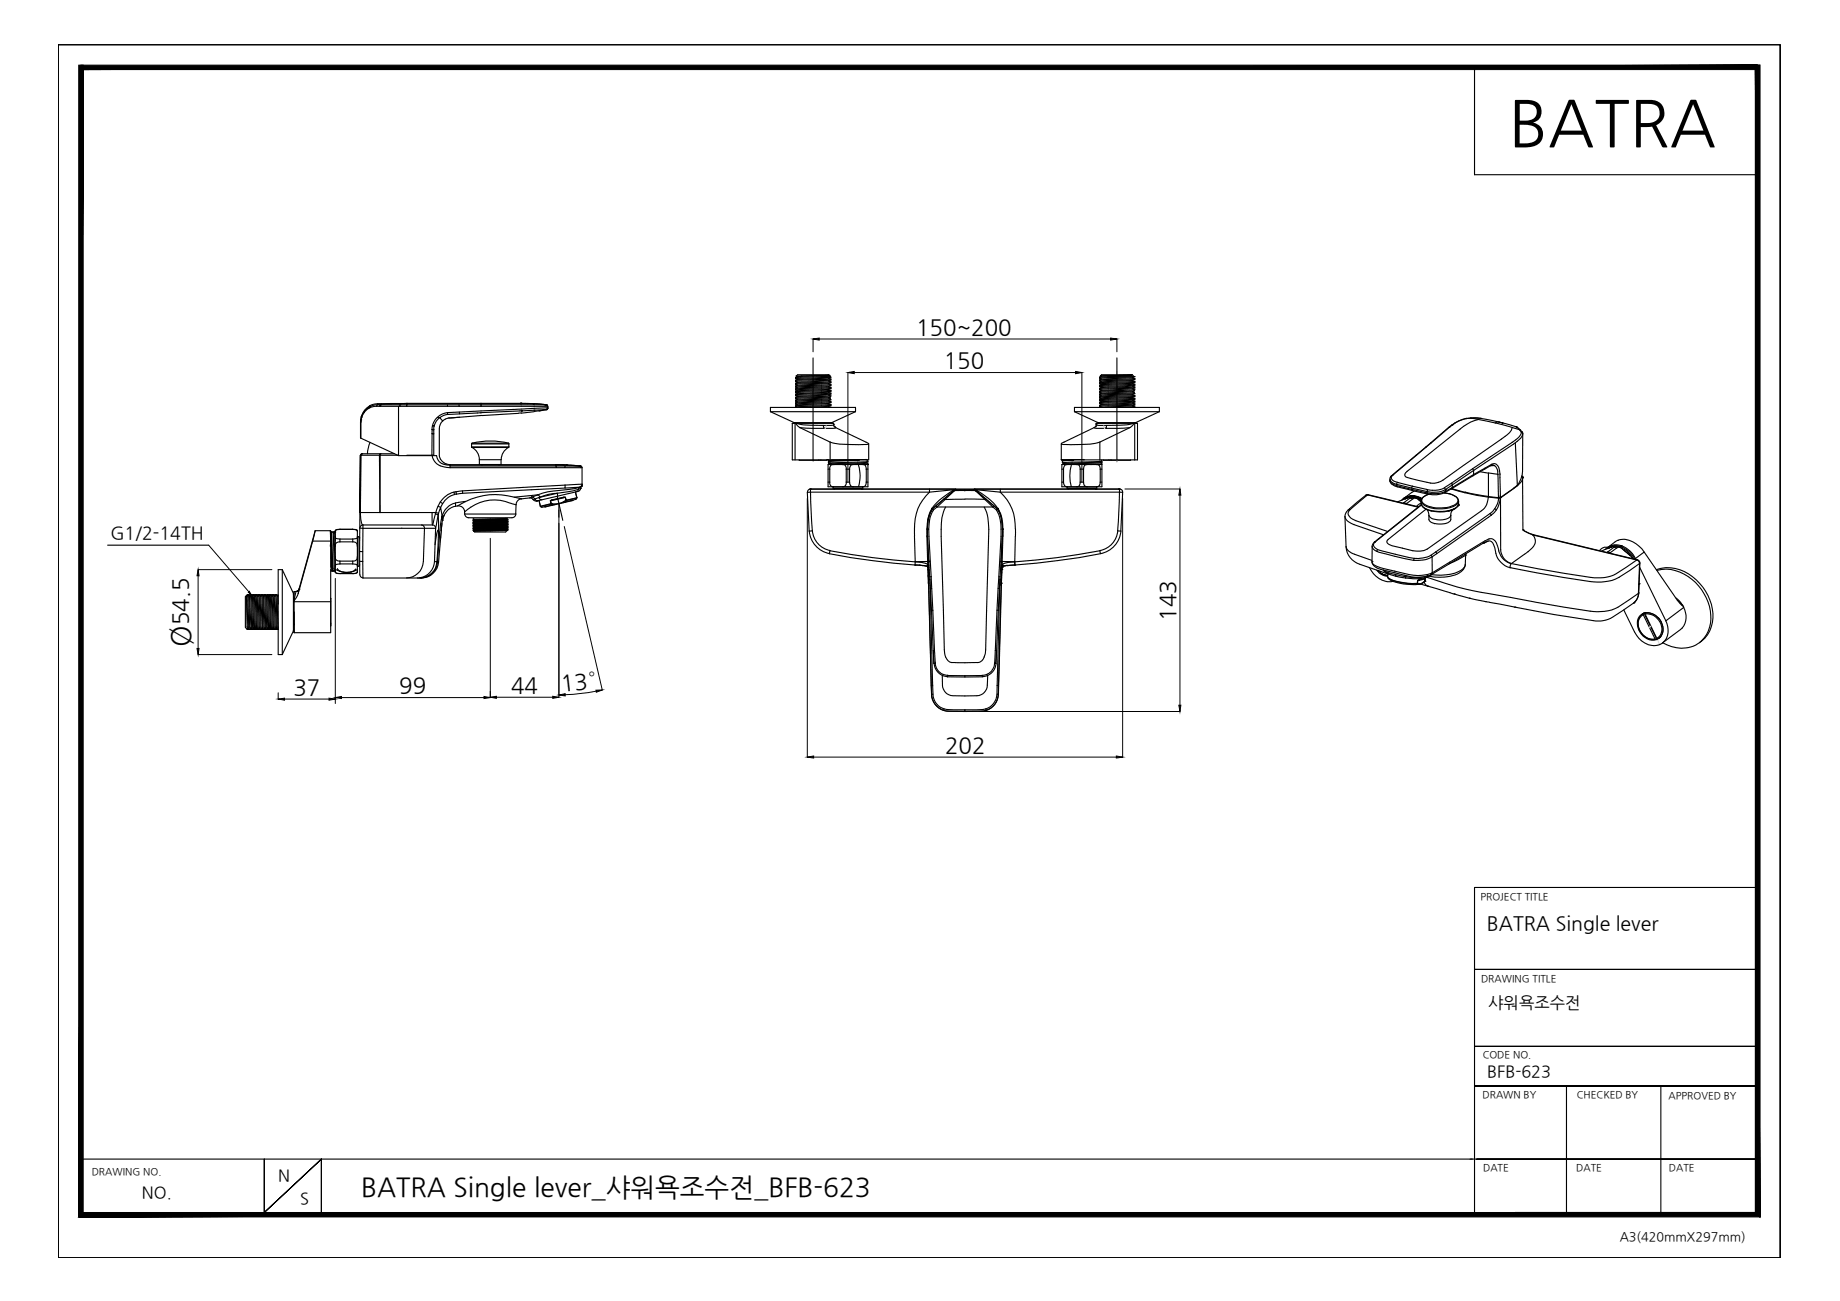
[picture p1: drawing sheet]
<svg xmlns="http://www.w3.org/2000/svg" width="420mm" height="297mm" viewBox="0 0 420 297" stroke-linecap="round" stroke-linejoin="round" font-family="sans-serif">
<defs><g id="words">
<text font-size="14.7" x="344.5" y="33">BATRA</text>
<text font-size="6.4" x="43.4" y="147.7" transform="rotate(-90 43.4 147.7)">Ø</text>
<text font-size="6" x="82.5" y="273.1">BATRA Single lever_샤워욕조수전_BFB-623</text>
<g font-size="5.1">
<text x="209.2" y="76.4">150~200</text>
<text x="215.5" y="84">150</text>
<text x="43" y="142.7" transform="rotate(-90 43 142.7)">54.5</text>
<text x="268.4" y="141.8" transform="rotate(-90 268.4 141.8)">143</text>
<text x="67" y="158.6">37</text>
<text x="91.2" y="158.3">99</text>
<text x="116.7" y="158.3">44</text>
<text x="128.3" y="157.9" transform="rotate(-7 128.3 157.9)">13°</text>
<text x="215.8" y="171.8">202</text>
</g>
<text font-size="4.5" x="339.5" y="212.4">BATRA Single lever</text>
<text font-size="4.1" x="25.2" y="123">G1/2-14TH</text>
<g font-size="3.7">
<text x="339.8" y="230.1">샤워욕조수전</text>
<text x="339.6" y="245.9">BFB-623</text>
<text x="63.5" y="269.6">N</text>
<text x="32.4" y="273.6">NO.</text>
<text x="68.5" y="274.9">S</text>
</g>
<text font-size="2.9" x="369.9" y="283.4">A3(420mmX297mm)</text>
<g font-size="2.3">
<text x="338.1" y="205.5">PROJECT TITLE</text>
<text x="338.2" y="224.3">DRAWING TITLE</text>
<text x="338.6" y="241.6">CODE NO.</text>
<text x="338.5" y="250.8">DRAWN BY</text>
<text x="360.1" y="250.8">CHECKED BY</text>
<text x="381" y="250.8">APPROVED BY</text>
<text x="20.9" y="268.3">DRAWING NO.</text>
<text x="338.7" y="267.3">DATE</text>
<text x="359.9" y="267.3">DATE</text>
<text x="381.1" y="267.3">DATE</text>
</g>
</g></defs>
<!-- layer: 0 -->
<g fill="#000" stroke="#000" stroke-width=".23">
<path d="M185.7 77.4l1.4-.2v.5zM253.6 77.2l1.4 .2-1.4 .3zM193.6 85.1l1.5-.3v.5zM245.6 84.8l1.4 .3-1.4 .2zM269.4 111.6l.2 1.4h-.4zM45.2 130.1l.3 1.4h-.5zM56.9 135l.5 .8-.7-.6zM45 148.1h.5l-.3 1.4zM63.5 159.6l1.5-.2v.5zM75.1 159.4l1.5 .2-1.5 .3zM76.6 159.3l1.4-.3v.5zM110.5 159l1.5 .3-1.5 .2z"/>
<path d="M112 159.2l1.4-.2v.4zM126.2 159l1.4 .2-1.4 .2zM127.6 158.7l1.5-.3v.5zM136.1 157.6l1.4-.1-1.3 .5zM184.3 172.9l1.5-.3v.5zM254.9 172.6l1.5 .3-1.5 .2zM269.2 161h.4l-.2 1.4z"/>
<path d="M18 14.9v262.9l1-262.9zM19 14.9v261.9l-1 1z"/>
<path d="M18.5 14.9h382.8l-382.8 1zM18.5 15.9h382.8v-1z"/>
<path d="M400.8 14.9h1.1v262.9zM400.8 14.9v261.9l1.1 1z"/>
<path d="M400.8 14.9h1.1v262.9zM400.8 14.9v261.9l1.1 1z"/>
<path d="M18 277.8l382.8-1 1.1 1zM18 277.8l382.8-1h-381.8z"/>
</g>
<g fill="none" stroke="#000" stroke-width=".25">
<path d="M13.3 10.2h393.2v277h-393.2zM336.7 15.6v24.3h64.6M406.5 10.2v277M82.3 96.4v3.6l8.7 4h8.7a2.58 2.58 0 0 0 3.1 2.2M82.3 96.4h.1M82.4 95.9h.1M82.4 95.9l-.1 .5M82.4 95.8l.1-.6-.1 1.1M82.4 96.4v3.6M82.5 95.2h.1M82.6 95.3l-.1 1M84.4 92.6a4.5 4.5 0 0 0-1.9 2.6"/>
<path d="M84.5 92.8h.1M86.2 92.2v.2l-1.7 .4-.1-.2M86.8 92.8a3.7 3.7 0 0 0-4.2 2.5 3.5 3.5 0 0 1 1.9-2.5l-.1 .3M86.8 92.8h6.1M86.9 92.4l-.8 .1-.1 .3M86.9 92.4l-.1 .4M86.9 92.4l-.2 .4M86.9 92.4h.1M86.9 92.4h4.4v.4M91 92.8v11.1h-4.2M91.3 92.1l-5.1 .1-1.8 .4M91.3 92.1v.3h1.6v.4"/>
<path d="M92.9 92.8h11.9M92.9 92.1v.3h28.9M92.9 92.1h-1.6M92.9 92.1h26M98.7 99l-.1 5M98.7 98.1v.9M98.7 98.1h.3M98.7 99h.3M98.7 99l.3 .1M98.7 98.1h.1M98.7 97.2l.4 .1-.1 .8M98.7 97.2h.1"/>
<path d="M98.7 97.2v.9M99 98.1v5.9M99 98.1h.1M99.2 97.2h.1M99.5 95.7l.4-.4h.5a3.5 3.5 0 0 0-1.3 1.9h-.4zM101.1 96.1h.1M102.2 92.4v.4M102.2 94.2v.4M102.2 94.6l-1 .3-.8 .4 .7 .8a2.57 2.57 0 0 0-.8 1.8v6.1a2.52 2.52 0 0 0 2.5 2.1M102.5 95.4l-1.4 .7M104.8 92.4v.4M104.8 92.8h20.3"/>
<path d="M104.9 94.1v.4M105 95.3l-2.4 .1M109.6 94.9l-7.1 .5M109.8 92.1v.7M118.4 94.4l-8.8 .5M118.7 93.8l-16.5 .8M118.9 92.1h.1M118.9 92.1v.1M119 92.1h.1M119 92.1l2.8 .1M119.1 94.3h-.7M119.3 93.8h-.6"/>
<path d="M121.8 92.2l2.4 .1M121.8 92.2h.1M121.8 92.4h.2M121.8 92.1l2.7 .3M121.8 92.2l-35.6 .1M121.9 93.7l-2.9 .1h.3M121.9 93.7h.1M121.9 92.4h2.8M122 94l-3 .3M123.1 93.8l-1.1 .1M124.2 92.4h.3M124.2 92.3v.1"/>
<path d="M124.5 92.4h.1M124.5 92.4h.2M124.6 92.4h.1M124.7 92.4h.1M124.7 93.5l-2.8 .2M124.7 93.5h.1M124.7 93.5l-.8 .1M124.7 92.4l.3 .2v.5M124.7 93.5l-1.6 .3 .8-.1M124.7 92.4l.4 .4M125 93.1l-20.1 1a6.5 6.5 0 0 0-4.5 .8l-.5 .4M125 93.1l-.3 .4"/>
<path d="M125 93.1h.1M125 93.3l-.3 .2M125 93.3l-.2 .2M125.1 92.7h.1M125.1 92.8l-.1 .5M125.1 93.1l-.1 .2M175.9 94v-1h19.5v1M175.9 94l5.4 2.5h8.6l5.5-2.5M175.9 94h19.5M180.9 96.7h.7M181.7 87.5h.1M181.7 90.1h.1"/>
<path d="M181.7 88.2h.1M181.7 89.4h.1M181.7 86.2h.1M181.7 90.7h.1M181.7 88.8h.1M181.7 92.9h.1M181.7 91.4h.1M181.7 92h.1M181.7 92.3h.1M181.7 89.7h.1M181.7 91.6h.1M181.7 90.9h.1"/>
<path d="M181.7 90.3h.1M181.7 88.4h.1M181.7 87.1h.1M181.7 87.7h.1M181.7 86.8v.1M181.7 92.6v.1M181.7 92.9l.3 .1M181.7 92.3l.4 .2M181.7 91.6l.4 .2M181.7 90.9l.4 .3M181.7 90.3l.4 .2M181.7 89.7l.4 .2"/>
<path d="M181.7 88.4l.4 .2M181.7 87.7l.4 .2M181.7 87.1l.4 .2M181.8 85.9l.3 .1M182.1 86l-.4 .2M182.1 87.3l-.4 .2M182.1 87.9l-.4 .3M182.1 88.6l-.4 .2M182.1 89.2l-.4 .2M182.1 89.9l-.4 .2M182.1 90.5l-.4 .2M182.1 91.2l-.4 .2"/>
<path d="M182.1 91.8l-.4 .2M182.7 97.6l5.6 .2M185.7 81.7v23.6M187.5 86l-5.8 .2M188 97.1l.3 .7M189.2 85.7l.1 .1M189.2 85.7l-7.1 .3M189.2 88.3l-7.1 .3M189.2 92.8l-6.6 .2M189.2 86.3l-7.1 .3-.4 .2M189.2 92.1l-7.1 .3-.4 .2M189.2 92.8l.4 .2"/>
<path d="M189.2 92.1l.4 .2M189.2 91.5l.4 .2M189.2 90.8l.4 .2M189.2 90.2l.4 .2M189.2 89.5l.4 .3M189.2 88.9l.4 .2M189.2 88.3l.4 .2M189.2 87.6l.4 .2M189.2 87l.4 .2M189.2 86.3l.4 .2M189.2 87l-7.1 .3M189.2 87.6l-7.1 .3"/>
<path d="M189.2 88.9l-7.1 .3M189.2 89.5l-7.1 .4M189.2 90.2l-7.1 .3M189.2 91.5l-7.1 .3M189.3 85.7h.1M189.3 85.7l-7.2-.1-.3 .3M189.3 85.7h-.1M189.3 85.7l-7.5 .2M189.3 85.8h.1M189.3 85.8l-1.8 .2M189.3 85.8l.3 .2h-2.1M189.6 87.4h.1"/>
<path d="M189.6 88.1h.1M189.6 86.8h.1M189.6 88.7h.1M189.6 92.6h.1M189.6 91.3h.1M189.6 91.9h.1M189.6 90h.1M189.6 89.3h.1M189.6 93h.1M189.6 91.7h.1M189.6 92.3h.1M189.6 89.1h.1"/>
<path d="M189.6 87.8h.1M189.6 88.5h.1M189.6 86.5h.1M189.6 87.2h.1M189.6 90.4h.1M189.6 89.8h.1M189.6 86.1h.1M189.6 90.6l-7.9 .3M189.6 92.3l-7.9 .3M189.6 91.3l-7.9 .3M189.6 92.6l-7.9 .3M189.6 91.9l-7.9 .4"/>
<path d="M189.6 87.8l-7.9 .4M189.6 87.2l-7.9 .3M189.6 88.5l-7.9 .3M189.6 91.7l-7.9 .3M189.6 89.1l-7.9 .3M189.6 91.1l-7.9 .3M189.6 86.1l-7.9 .3 .4 .3M189.6 89.8l-7.9 .3M189.6 90.4l-7.9 .3M189.6 86.5l-7.9 .3M189.6 86.8l-7.9 .3M189.6 87.4l-7.9 .3"/>
<path d="M189.6 88.1l-7.9 .3M189.6 88.7l-7.9 .3 .4 .2M189.6 89.3l-7.9 .4M189.6 90l-7.9 .3M189.6 86.1l-.4 .2M189.6 86.8l-.4 .2M189.6 90.6h.1M189.6 91v.1M189.6 87.4l-.4 .2M189.6 88.1l-.4 .2M189.6 88.7l-.4 .2M189.6 89.3l-.4 .2"/>
<path d="M189.6 90l-.4 .2M189.6 90.6l-.4 .3-7.1 .3M189.6 91.3l-.4 .2M189.6 91.9l-.4 .2M189.6 92.6l-.4 .2M189.6 93h-.5M190.4 97h.1M190.4 97l-2.4 .1M190.4 96.7h-8.5a16.1 16.1 0 0 0 6.1 .4M190.8 97.6l-.5 .2h-2M245.3 94l5.4 2.5h8.6l5.4-2.5M245.3 94v-1h19.4v1"/>
<path d="M245.3 94h19.4M249.8 97.6l.6 .2h2M250.3 97h.1M250.3 97l2.4 .1M250.3 96.7h8.5a15.6 15.6 0 0 1-6.1 .4M251.1 86.1h.1M251.1 88.7h.1M251.1 89.3h.1M251.1 90h.1M251.1 86.8h.1M251.1 91.9h.1M251.1 90.6h.1"/>
<path d="M251.1 87.4h.1M251.1 88h.1M251.1 92.6h.1M251.1 92.8h.1M251.1 89.5h.1M251.1 90.9h.1M251.1 88.9h.1M251.1 88.3h.1M251.1 91.5h.1M251.1 90.2h.1M251.1 92.1h.1M251.1 87h.1"/>
<path d="M251.1 86.3h.1M251.1 87.6h.1M251.1 91.2v.1M251.1 92.8l.4 .2M251.1 92.1l.4 .2M251.1 91.5l.4 .2M251.1 90.9l.4 .2M251.1 90.2l.4 .2M251.1 89.5l.4 .3M251.1 88.9l.4 .2M251.1 88.3l.4 .2M251.1 87.6l.4 .2"/>
<path d="M251.1 87l.4 .2M251.1 86.3l.4 .2M251.3 85.8l7.2-.2-5.5 .4M251.3 85.8l.2-.2h7.1l.4 .4M251.3 85.8h.1M251.3 85.8l.2 .1M251.5 85.9l-.4 .2M251.5 86.5l-.4 .3M251.5 87.2l-.4 .2M251.5 87.8l-.4 .2M251.5 88.5l-.4 .2M251.5 89.1l-.4 .2"/>
<path d="M251.5 89.8l-.4 .2M251.5 90.4l-.4 .2M251.5 91l-.4 .2M251.5 91.7l-.4 .2M251.5 92.3l-.4 .3M251.5 93h-.1M252.7 97.1l-.3 .7 5.6-.2M253 86h6M253 86l-1.9 .1M255 81.7v23.6M258.5 85.6l-7 .3M258.6 89.4l.4 .3-7.9 .3"/>
<path d="M258.6 92.7l.4 .2M258.6 92l.4 .2M258.6 91.4l.4 .2M258.6 90.7l.4 .2M258.6 90.1l.4 .2M258.6 88.8l.4 .2M258.6 88.2l.4 .2M258.6 87.5l.4 .2M258.6 86.9l.4 .2M258.6 86.2l.4 .2M259 86h.1M259 87.9h.1"/>
<path d="M259 87.3h.1M259 86.7h.1M259 88.6h.1M259 89.9h.1M259 90.5h.1M259 91.2h.1M259 91.8h.1M259 92.5h.1M259 90.3h.1M259 92.9h.1M259 90.9h.1M259 92.2h.1"/>
<path d="M259 91.6h.1M259 88.4h.1M259 87.7h.1M259 87.1h.1M259 86.4h.1M259 89h.1M259 90.5l-7.9 .4M259 90.9l-7.9 .3M259 91.2l-7.9 .3M259 91.8l-7.9 .3M259 91.6l-7.9 .3M259 92.5l-7.9 .3"/>
<path d="M259 87.9l-.4 .3-7.1 .3M259 92.2l-7.9 .4M259 86.4l-7.9 .4M259 87.7l-7.9 .3M259 86l-7.9 .3M259 92.9l-3.9 .1M259 87.1l-7.9 .3M259 88.4l-7.9 .3M259 87.3l-7.9 .3M259 90.3l-7.9 .3M259 86.7l-7.9 .3M259 87.9l-7.9 .4"/>
<path d="M259 88.6l-7.9 .3M259 89.3l-7.9 .2M259 89.9l-7.9 .3M259 89l-7.9 .3M259 86l-.4 .2-7.1 .3M259 86.7l-.4 .2-7.1 .3M259 87.3l-.4 .2-7.1 .3M259 88.6l-.4 .2-7.1 .3M259 89.3l-.4 .2-7.1 .3M259 89.9l-.4 .2-7.1 .3M259 90.5l-.4 .2-7.1 .3M259 91.2l-.4 .2-7.1 .3"/>
<path d="M259 91.8l-.4 .2-7.1 .3M259 92.5l-.4 .2-7.1 .3M259 89.2v.1M259.1 96.7h.6M330.8 97.6l-4.1 3.5M331.1 97.6l-4.2 3.5M331.6 97l-.8 .6M331.6 97h.1M331.8 96.9l-.1 .1M334.7 95.6a7.9 7.9 0 0 0-3.1 1.4M334.7 95.6h.1M334.7 95.6l-1.6 .5-1.5 .9"/>
<path d="M334.8 95.5h.1M334.8 95.5h-.1M334.8 95.6l1.1-.1 1.7 .3M335.9 95.4l2.2 .1M335.9 95.4l-1.1 .2M337.6 95.8a9 9 0 0 0-4.2 2.1l-12.4 10a.62 .62 0 0 0-.2 .7 .62 .62 0 0 0 .6 .4l5.2 1.3h.9l1.5-.4 14.7-10.3a3.3 3.3 0 0 0 1.6-2l1.7 .5M338.1 95.5l5.2 1.1-.6-.2a1.17 1.17 0 0 0-1.3 .2l-3.8-.8M338.1 95.5h.1M341.5 96.6l3.8 1M343.3 96.6l3 .9M346.2 97.5h.1M346.2 97.4l.1 .1"/>
<path d="M346.3 97.5h.1M346.3 97.5l.9 .7M346.3 97.5l.7 .6M347 98.1l.6 .6M347 98.1l.7 .8-.1-.2M347.4 98.6a1.97 1.97 0 0 1-1.3 1.8l-.8 .6M347.4 98.6l.2 .1M347.4 98.6h.1M347.7 98.8h.1M347.7 98.9h.1M347.7 99v8.5a5.5 5.5 0 0 1-1.3 3.5v-.1M347.7 99l-.5 1-.8 .8-9.9 6.6"/>
<path d="M347.7 98.9v.1M82.3 103.9h4.3M82.7 103.6l-.4 .3M82.9 119.9v.7M82.9 119.9a.7 .7 0 0 0-.7 .7M86.6 103.9l.2 13.1M86.8 117h12.7M86.8 117h-4.5l.1 1.5 .2 1.1 .3 .3M86.8 103.9h-.2M86.8 103.9v13.1M86.9 103.6l-.3 .3M87 103.6l-.2 .3"/>
<path d="M90.1 103.6h-7.4l-.2 .2-.3 13.2 .1-13.1-.2 22M96.2 119.9a.72 .72 0 0 1 .7 .7M98.7 117v2.9a.72 .72 0 0 1 .8 .7M98.7 104h.1M98.7 104a3.3 3.3 0 0 0 3.5 2.7l.6 .1M98.7 103.9v.1M99 103.9h-6.1M99.5 117l-.1 .3M99.5 117l.6 .2M100.1 117.5l-.6 3.1M100.1 117.5l-.7-.2-.7 2.6h-15.8M100.1 117.5v3.7v-.2a1.82 1.82 0 0 0-.5 1.6l-.3 1.7"/>
<path d="M100.1 117.2v.3M101 118.8l-.3 2.3 .2-1.6M101 118.8h.1M101 118.8v-1l-.6 4M101.1 115l-.5 .8-.6-.2M101.4 117.7l-.4 1.1M102.8 106.8h24.2M102.8 106.4h24.2M102.8 106.2v.6M102.8 106.1v.1M102.8 106.2h26.6M102.8 106.1h24.1"/>
<path d="M103.7 112.4a5.8 5.8 0 0 0-4.2 4.6M103.7 112.4l.1 .5-.9 .3a4.7 4.7 0 0 0-1.8 1.8l-.6-.4M104 115.6a3.8 3.8 0 0 0-3 3.2M104 115.6v-.7a4.3 4.3 0 0 0-3 2.9l-.4-2-.5 1.4M104.1 112.3l-.4 .1M104.2 112.8l-.4 .1M104.5 115.5l-.5 .1M104.5 115.5a1.42 1.42 0 0 1 1.6 1.4M105.6 112.1l-1.5 .2M106.1 116.9a9.7 9.7 0 0 1 10.7-1.9l1 .2v2.2h-11.7zM106.1 117.3a.91 .91 0 0 0 .9 .9M106.3 114.5l-2.3 .3"/>
<path d="M107 118.2h9.9M108.1 118.5h.1M108.1 118.9h.1M108.1 119.3h.1M108.1 120h.1M108.1 119.9h.1M108.1 119.2h.1M108.1 118.8h.1M108.1 119.6h.1M108.1 118.5l.1 .2M108.1 118.9l.1 .1M108.1 119.3l.1 .1"/>
<path d="M108.1 119.6l.1 .1M108.1 120l.1 .1M108.1 118.4v.1M108.1 118.8v.1M108.1 119.2v.1M108.1 119.9v.1M108.2 118.7v.1M108.2 119v.1M108.2 119.4v.1M108.2 119.7v.1M108.2 119.8l-.1 .1M108.2 119.5l-.1 .1"/>
<path d="M108.2 119.1l-.1 .1M108.2 118.8h-.1M110.1 106.1h.1M113.8 106.1h.1M115.6 118.5h.1M115.6 118.6l.2 .1M115.6 118.9l.2 .1M115.6 119.3l.2 .1M115.6 119.6l.2 .1M115.6 120l.2 .1M115.6 118.5v.1M115.6 118.8v.1"/>
<path d="M115.6 119.2v.1M115.6 119.6h.1M115.6 119.9v.1M115.6 118.5l.2-.1-7.7 .1M115.6 119.2l-7.4 .2M115.6 119.6l-7.4 .2M115.6 118.8l-7.4 .2M115.6 120l-7.4 .2M115.6 119.6l-7.4 .1M115.6 118.9l-7.4 .2M115.6 118.5l-7.4 .2M115.6 118.6l-7.4 .2"/>
<path d="M115.6 119.3l-7.4 .2M115.6 119.9l-7.4 .2M115.8 118.7h.1M115.8 119h.1M115.8 119.4h.1M115.8 119.7h.1M115.8 119.8h.1M115.8 119.1h.1M115.8 119.7l-7.7 .2M115.8 119v.1M115.8 119.7v.1M115.8 119.8l-.2 .1"/>
<path d="M115.8 119.4l-.2 .2M115.8 119.1l-.2 .1M115.8 118.7l-.2 .1M115.8 118.7l-7.7 .1M115.8 119l-7.7 .2M115.8 119.4l-7.7 .2M115.8 118.7l-7.7 .2M115.8 119.1l-7.7 .2M115.8 119.8l-7.7 .2M117.4 113.5l1.7 .4M117.8 117.3a.91 .91 0 0 1-.9 .9M119.1 113.9a1.38 1.38 0 0 0-1.3 1.3"/>
<path d="M121 113.7l.7 .4 .4-.2-.4-.4-2.6 .4M121.4 113.1l-4 .4a15.8 15.8 0 0 0-12.9 2M121.7 114l.2 .3 .6 .1M122.8 113l-1.4 .1M123.1 114.3l.3 1.3 2.4-.6M123.3 113.5l-.2 .1M123.4 115.5v.1M124.5 115.7h.1M124.7 115.6v.1M125.8 115h.1M125.8 115l1.3 .1M125.8 115.1l.8 .1"/>
<path d="M125.8 115v.1M125.9 115h.1M126 114.1l-.3 .3M126 114.1l.1 .1M126.1 114.2l-.4 .2 .1 .6-.1-.6M126.1 115.3h.1M126.6 115.2h.1M126.9 106.1l2.5 .1M126.9 106.1l.1 .3M126.9 106.1h1.7M127 106.4v.4h2v-.4M127 106.4h2"/>
<path d="M127.2 112.6a10.3 10.3 0 0 0-3.9 .9l-.3-.5-1.6 .5v-.4M127.2 112.6l-4.2 1M127.2 112.6l.2 .7M127.2 113.3l1.3 5.5M127.6 115v3.1M128.6 106.1h.1M128.6 106.1l.8 .1M128.7 114.7v.1M128.7 113.5l.4 .1M128.7 113.6l-2.6 .6M128.7 113.5l-2.7 .6M128.7 113.5v.1"/>
<path d="M129 110.8l-23.4 1.3v.5M129 110.8l.1 .6-23.5 1.2-1.4 .2-.1-.5M129 106.8h3.9M129 106.4h3.4M129.1 111.4l3.3-.2a38.6 38.6 0 0 1-7.3 1.1l-2.3 .7M129.1 113.6h-.4M129.1 113.6l-3.4 .8M129.1 114.6v.1M129.2 114.2l-.1-.6 .2 .6M129.2 114.2l-1 .6M129.2 114.2h.1M129.3 114.2h.1"/>
<path d="M129.3 106.2h.1M129.4 106.2h.1M129.4 106.2l3 .2M129.5 106.2l2.9 .2M130.5 114.3h.1M130.6 114.2v.1M130.8 114.2v.1M130.8 114.2l-6.4 1.5M131.4 112.3l.3 1.3M131.7 113.7l-.2 .3-7.8 1.8-.3-.1 2.4-.6M131.7 113.7l-2.4 .6-.7 .4M131.7 113.6v.1"/>
<path d="M131.7 113.6l-2.5 .6M132 112.2l-9.5 2.2 .4-.1h-.5l-.3-.4 .9-.3 .3 .4 .4 .1M132.4 106.4h.1M132.4 106.4l.3 .4M132.4 106.4h.2h-.2M132.5 111.5h.1M132.5 111.5l-.4 .2-.2 .4-.3 .2M132.6 106.4l.3 .4M132.6 111.2l-.1 .3M132.6 111.2l-.2 .7-.4 .3M132.7 111h.1M132.7 111l-.4 .3-.2 .4-1.2 .4-3.7 .5"/>
<path d="M132.7 111l-.1 .2M132.8 111l-.2 .2M132.9 110.5v.2M132.9 110.5l-.2 .5M132.9 110.5l-3.9 .3M132.9 106.8v3.7M132.9 110.7l-.2 .3M132.9 110.7h.1M180.9 105h17.5M182.4 105h6.4M184.9 111.7h70.8M185 111.7l-.4 .2-.2 .5"/>
<path d="M185.1 111.6l-.2 .1M185.1 112.4h-.8l.5 8.9M185.1 111.7v.7M185.1 112.4l.4 8.8-.7 .1M185.2 111.6l-.1 .1M187 105v.1M187.4 105v.1M188.9 105h.4M189.1 106.1h9.1v5h-9.1zM189.1 110.1h.4M189.1 107.1h.4M189.2 105.4h.1"/>
<path d="M189.2 105.2h.1M189.2 105.7h.1M189.2 105.2l.2 .1M189.2 105.7l.4 .2M189.5 110.1a.84 .84 0 0 0 .9 1M189.5 107.1v3M189.5 105.7l.4 .2M189.5 105.7h-.3M189.6 100.9a11.3 11.3 0 0 0 4.4 .6l4.4-.1-.7-.5M189.6 105.9l-.3 .2M189.9 105.9l-.3 .2M189.9 105.9h-.3"/>
<path d="M190.2 111.2v.3h6.8v-.3M190.2 111.2h6.8M190.3 111.1l-.1 .1M190.3 106h-.4M190.4 106.1a.8 .8 0 0 0-.9 1M190.4 111.6h6.4M190.4 111.5l.1 .1M192.3 106.1a.8 .8 0 0 1 .9 1M193.2 110.1a.84 .84 0 0 1-.9 1M193.2 107.1v3M193.2 110.1h.8M193.2 107.1h.8"/>
<path d="M194 110.1a.89 .89 0 0 0 .9 1M194 107.1v3M194.9 106.1a.83 .83 0 0 0-.9 1M196 106.2a8.1 8.1 0 0 1 0 4.9M196.2 105l-7 .2M196.2 105l-5.1 .2-1.9 .2M196.2 105l-7 .4M196.8 111.6h.1M196.8 111.5l-.1 .1M196.9 106.1h.4a.87 .87 0 0 1 .5 1M197 111.1v.1M197.7 105.6l-7.8 .3"/>
<path d="M197.8 105.6l.3 .2M197.8 110.1a.84 .84 0 0 1-.9 1M197.8 107.1v3M197.8 110.1h.4M197.8 107.1h.4M197.9 104.9l-.1 .1M197.9 104.9v.1M197.9 104.9l-8.2 .1M198.1 106.1h.1M198.1 105.4h.1M198.1 105.8h.1M198.1 105.8l-7.8 .3"/>
<path d="M198.1 105.4l-.4 .2M198.1 105.4l-8.6 .3M211.9 119.3l-.1 1.4M212 118.5l-.1 .8M212.1 118l-.1 .5M212.2 111.7v.7h-27.1M212.2 117.5l-.1 .5M212.5 116.8l-.2 .7M212.7 116.3h.1M212.7 116.2v.1M212.8 116.3h.1M212.8 116.1l-.1 .1"/>
<path d="M212.8 116.3a11 11 0 0 0-1 6.1M212.8 116v.1M212.8 116.3l-.2 .5M212.9 116.3h.1M212.9 116.2l.2 .3-.5 1a9.9 9.9 0 0 0-.5 4.9l.5 9.3M212.9 116.2v.1M213 116.2h-.1M213 116.1l-.1 .2M213 116.1l-.3 .2-.5 1a9 9 0 0 0-.5 3.5M213 116.1v.1M215.8 114h.1M215.9 115.8l-.5 1.1a12.6 12.6 0 0 0-.5 5.5l.7 26a2.6 2.6 0 0 0 1.7 2.9h5.2a2.06 2.06 0 0 0 2.5-2.1l.8-28.4-.2-2.6-.3-1.3-.6-1.1h-10.7l-.9 .6-.3-.1"/>
<path d="M217.7 111.9l-5.5 .5a12.1 12.1 0 0 0-3.4 10.1M217.7 112.1l.3-.1-2.2 2.1-.2-.2M217.8 111.9a16.6 16.6 0 0 0-5 4.1M217.8 112l-4.8 4.1M217.9 111.9l-5 4.3M218 111.7l-.2 .1v.2M218.1 111.7l.2 .1M218.2 111.8l-.3 .2M218.2 111.9l-.2 .1h4.7M218.2 111.9h4.3l.2 .1M218.2 111.8l-.2 .1M218.3 111.8v.1"/>
<path d="M218.3 111.8h-.1M219.3 111.9h1M220.3 111.9v.2M220.3 114l-4.5 .1-1.8 1.7-.2-.3M220.4 113.9l4.5 .1M221.3 111.9h-1M222.4 111.8v.1M222.4 111.8h.2M222.5 111.7l-.1 .1M222.5 111.6l.1 .1M222.6 111.8l.2 .1M222.6 111.8l.3 .2"/>
<path d="M222.6 111.7l.3 .1M222.7 112h.1M222.7 111.9l5 4.3M222.9 111.8l.2 .1M222.9 111.8l5.5 .6M222.9 112h-.1M222.9 112l2.2 1.9M222.9 111.8v.2M223 112.1l-.3-.1 2.2 2.1M223 111.9l3.3 2.4 1.5 1.7M224.7 115.8h2M224.9 114.1l1.8 1.7"/>
<path d="M224.9 114h.1M225.1 113.9l2.6 2.2M225.1 113.9l-.2 .2M226.7 115.8l.8 .6M226.9 115.5l-.2 .3M227.5 116.4l.7 1.6a13.7 13.7 0 0 1 .4 4.4l-1.3 26.1M227.6 116.5l.2-.2 .7 1.4 .3 1.6 .1 1.5M227.7 116.1l.3 .2M227.7 116.1v.1M227.7 116.2l-.2 .2M227.8 116.1l.1 .2M227.8 116.2l.1 .1"/>
<path d="M227.9 116l.1 .2M227.9 116.3h-.1M227.9 116.3h.1M227.9 116.3l.3 .5M228 116.3h.1M228 116.3h-.1M228 116.3l.8 2.2 .2 2.3M228.2 116.8l.3 .7M228.4 112.4a10.5 10.5 0 0 1 3.4 8.3M228.4 111.7v.7M228.4 112.4h27.2M228.5 117.5l.1 .5"/>
<path d="M228.6 118l.1 .5M228.7 118.5l.2 2.2M242.3 105h.1M242.3 105h5.2M242.3 105h8.8M242.5 106.1h9.1v5h-9.1zM242.5 110.1h.4M242.5 107.1h.4M242.6 105.1h.1M242.6 105.6h.1M242.6 106h.1M242.6 105.1l2.6-.1-2.6 .2"/>
<path d="M242.6 105.2v.1M242.6 105.1l.1 .1M242.6 105.6l.4 .2M242.9 110.1a.89 .89 0 0 0 .9 1l-.1 .1M242.9 107.1v3M243 100.9l-.7 .5a24.1 24.1 0 0 0 8.3-.3l.5-.2M243 105.8l-.4 .2M243.7 111.2v.3h6.7v-.3M243.7 111.2h6.7M243.8 106.1a.83 .83 0 0 0-.9 1M243.8 111.5l.2 .1M243.9 111.6h6.3"/>
<path d="M244.6 106.2a9.1 9.1 0 0 0 0 4.9M245.2 105l-2.6 .2M245.8 106.1h.4a.87 .87 0 0 1 .5 1M246.7 110.1a.84 .84 0 0 1-.9 1M246.7 110.1h.7M246.7 107.1h.7M246.7 107.1v3M247.4 110.1a.84 .84 0 0 0 .9 1M247.4 107.1v3M248.3 106.1a.82 .82 0 0 0-.9 1M250.2 111.6h.1M250.3 111.5l-.2 .1"/>
<path d="M250.3 106.1a.83 .83 0 0 1 .9 1M250.4 111.1v.1M251.2 105.5l.3 .1M251.2 105.5l-8.2 .3M251.2 110.1a.85 .85 0 0 1-.9 1M251.2 110.1h.4M251.2 107.1h.4M251.2 107.1v3M251.5 105.9h.1M251.5 105.3h.1M251.5 105.6h.1M251.5 105.6l-8.9 .4"/>
<path d="M251.5 105.3l-8.9 .3M251.5 105.9l-2.5 .2M251.5 105.9l-.2 .2M251.5 105.3l-.3 .2M251.9 105h6.3M253.2 105l.1 .1M253.7 105v.1M255.4 111.6l.3 .1M255.6 112.4l-.4 8.8M255.6 112.4h.8l-.5 8.9-.7-.1M255.6 111.7v.7M255.8 111.7l.4 .2 .2 .5"/>
<path d="M259.1 105h.6M307.1 118l.5 .9 .9 .6 7.4 2.6M307.1 118l.3 6.8M308.3 116.3a1.51 1.51 0 0 0-1.2 1.7M309.2 119.7h.1M311.9 113.1h.1M311.9 113.1l-4.1 3.3M311.9 113.3l-3.6 3-.4 .6a1.25 1.25 0 0 0 .9 1.6l8.1 2.8M312 113.2l.3-.2 11.5 2.8M312.4 113l-.5 .1M312.4 113l11.5 2.7M312.5 113l-.6 .1"/>
<path d="M317.4 109.7v.2a1.82 1.82 0 0 0 1.7 1.2M317.4 109.8h.1M317.4 109.4a1.6 1.6 0 0 0 1.5 1.2M317.4 109.8a1.59 1.59 0 0 0 1.5 1.1M317.4 109.4v.4M317.8 108.6l-.4 .4v.4M317.8 108.6l.2-.1-.3 .5a1.29 1.29 0 0 0 1.4 1.1l3.4 .9M318.9 110.9l.2 .2M318.9 110.6v.3M318.9 110.6l3.5 .8M318.9 110.9l3.5 .8M319.1 111.1l6.9 1.7"/>
<path d="M319.1 110.1l-.2 .5M319.1 107.5l-1.3 1.1M319.3 107.4l-1.3 1.1M319.3 107.4l-.2 .1M320.3 114l-.1 .1 .4-.3zM320.6 114.8l-.1 .1M320.8 113.9l.9-.3a3.8 3.8 0 0 1 2.9 .5M321.2 114.9l-.1 .2M321.7 113.6l-.7 .2M321.7 113.6l-.9 .3M321.7 113.6l-2.5 1M321.8 113.5h-.1"/>
<path d="M322 113.7l.7 .2 .7-.1M322 113.7l-1.5 1.1 .7 .1M322 113.5h-.3M322.2 113.5l1.2 .3M322.2 113.5l-.2 .2M322.2 113.5l-.5 .1M322.4 113.5l1.1 .1 1.1 .5M322.4 111.4l3.5 .8v.3M322.5 113.5l1.1 .2 1 .4M322.5 112l-.1-.3 3.5 .8M322.5 111l-.1 .4M322.5 111l3.2 .7 .3 .1-.1 .4 1 .2 1.6-.1 1.6-.5"/>
<path d="M322.7 113.9l-1.5 1M322.9 112.1l-.5 .3M323.3 104l-4.2 3.5M323.4 113.8l1.1 .8M323.5 103.9l-.2 .1M323.5 103.9l-4.2 3.5M323.8 113.9l.2 .1M324 114l.6 .3M324.5 114.8l-1 .8M324.6 115.2l-10.8 8.6M324.6 115.3l-9.6 7.7M324.7 113.8a3.8 3.8 0 0 0-4.2 0 3.7 3.7 0 0 1 4.1 .1"/>
<path d="M325.5 102.1l-2.2 1.9M325.6 116.3l-8.7 6.9M325.7 102l-.2 .1M325.9 112.5l.1 .3M326.7 101.1l-1.2 1M326.9 101.1l-3.4 2.8M326.9 101.1h-.2M327.6 119.6h.1M329.8 111.4l.3 .4M329.9 112.5h.1M329.9 112.5a6.1 6.1 0 0 1-3.9 .3M330.1 112.2l-.2 .3"/>
<path d="M330.1 112.2l-1.6 .5h-1.6l-1-.2M330.1 111.8h.1M330.1 111.8v.4M330.1 112.2h.1M331.4 111.6h.1M331.4 110.3l-1.5 1a5.1 5.1 0 0 1-3.9 .5M331.4 110.3l.2 .4M331.5 111.6l3 .9M331.5 111.6h.1M331.5 111.6l3 .8M331.5 111.6l-1.6 .9M331.5 111.5h.1"/>
<path d="M331.6 111.3l-.1 .3M331.6 110.7v.6M331.6 111.3l-1.5 .9M331.6 110.7l-1.5 1.1M332 116.3l-.4 .3M333 115.2l.3 .1-.5 .4M334.5 112.5l5.4 1M334.5 112.4h.1M334.5 112.4v.1M334.5 112.4l3.4 .7 4.4 .5M336.2 107l.3 .4M336.2 107l-4.8 3.3"/>
<path d="M336.3 108.6l-4.8 3M336.5 108.3l-.2 .3M336.5 107.4l-4.9 3.3M336.5 108.3l-4.9 3M336.5 107.4v.9M338 107.7l1.9 .3M339.1 106.9l-2.6 1.4M339.9 113.5l-.4 1.7-.8 1.1-12.8 9.1a4.3 4.3 0 0 1-3.3 .3l-4.7-1.1-.8-.3a.59 .59 0 0 1-.4-.5 .59 .59 0 0 1 .3-.6M339.9 108v5.5M339.9 108l2.1 .3M339.9 113.3v.1M339.9 113.5l2.3 .1"/>
<path d="M340.3 117.2l.2 .4M340.3 117.2l-12.5 8.8M340.4 106.4h.1M340.4 106.3l-4.1 2.3M340.5 117.6l-12.4 8.8M340.6 106a1.35 1.35 0 0 1 1.8 1.5l.1 .8M340.6 106l-.2 .3M340.6 106l-1.5 .9-.1 .2M340.8 106.2l-.4 .1M340.8 106.2a1.82 1.82 0 0 1 1.2 2.2l.2 5.4 .4-.1M340.8 106.2h.1M341.3 106.3h-.9"/>
<path d="M341.3 116.1l.4 .4-1.2 1.1M342 107.6h.1M342.2 113.8a5 5 0 0 1-1.9 3.4M342.3 113.2v.4M342.5 108.3l.1 5.4M342.5 108.2h.1M342.6 113.7a6.3 6.3 0 0 1-.9 2.8M342.6 113.6v.1M342.6 113.6h.1M342.6 113.6l.1 11.9a3.4 3.4 0 0 0 2.4 3.2M342.6 113.6h-.3M345.3 101l-9.1 6"/>
<path d="M345.6 111.5l-3 2.1M345.7 111.5h-.1M346 101.1l.5 9.7M346.3 110.9l-.7 .5M346.4 111l-3.8 2.7M346.6 110.7l-.2 .2M347.5 108.7l.1 .1M347.6 108.8h.1M347.6 108.8l.1 .2M347.6 108.8l.1 .1M347.7 109h.1M347.7 109.1h.1"/>
<path d="M347.7 109.1a1.91 1.91 0 0 1-1.1 1.7M347.7 109v.1M347.7 109.1l.1 11.9M347.7 108.9v.1M24.6 124.5h23.1M56.2 136h.1M56.2 136l.3 7.7M56.2 136l-.2 .2v7.1l.5 .4M56.2 136l.1 .2M56.3 136.2l.3 7.1 .2 .4M56.4 135.9v.1M56.4 135.9l-.1 .2"/>
<path d="M56.4 135.9h.1M56.5 135.8v.1M56.5 135.8l-.1 .1M56.5 135.8h.1M56.5 135.8l-.2 .4M56.5 135.8l.3 7.9M56.8 135.8h.1M56.8 135.8l.3 7.9M56.8 135.8l.2 .4M57 136.2l.3 7.1M57.1 135.8h.1M57.1 135.8l-.2 .3"/>
<path d="M57.1 135.8v.1M57.2 135.8h.1M57.2 135.8l.3 7.9M57.2 135.8l-.2 .4M57.4 135.8h.1M57.4 135.8l.3 7.9M57.4 135.8l.2 .4 .3 7.1M57.7 135.8h.1M57.7 135.8l-.1 .3M57.7 135.8l.1 .1M57.8 135.8h.1M57.8 135.8l.4 7.9"/>
<path d="M57.8 135.8l-.2 .4M58.1 135.8h.1M58.1 135.8l.3 7.9M58.1 135.8l.2 .4M58.3 136.2l.3 7.1M58.4 135.8h.1M58.4 135.8l-.2 .3M58.4 135.8v.1M58.5 135.8h.1M58.5 135.8l.3 7.9M58.5 135.8l-.2 .4M58.7 135.8h.1"/>
<path d="M58.7 135.8l.3 7.9 .2-.4M58.7 135.8l.2 .4M58.9 136.2l.3 7.1M59 135.8h.1M59 135.8v.1M59 135.8l-.1 .3M59.1 135.8h.1M59.1 135.8l.3 7.9M59.1 135.8l-.2 .4M59.3 135.8h.1M59.3 135.8l.4 7.9M59.3 135.8l.2 .4"/>
<path d="M59.5 136.2l.4 7.1M59.6 135.8h.1M59.6 135.8l-.1 .3M59.7 135.8v.1M59.8 135.8h.1M59.8 135.8l.3 7.9M59.8 135.8l-.3 .4M60 135.8h.1M60 135.8l.3 7.9M60 135.8l.2 .4M60.2 136.2l.3 7.1M60.3 135.8h.1"/>
<path d="M60.3 135.8l-.2 .3M60.3 135.8v.1M60.4 135.8h.1M60.4 135.8l.3 7.9M60.4 135.8l-.2 .4M60.6 135.8h.1M60.6 135.8l.3 7.9M60.6 135.8l.3 .4M60.9 136.2l.2-.4 .3 7.9M60.9 136.2l.3 7.1M60.9 135.8h.1M60.9 135.8l-.1 .3"/>
<path d="M60.9 135.8l.1 .1M61.3 135.8h.1M61.3 135.8l.3 7.9M61.3 135.8l.2 .4M61.5 136.2l.3 7.1M61.6 135.8h.1M61.6 135.8l-.2 .3M61.6 135.8v.1M61.7 135.8h.1M61.7 135.8l.3 7.9M61.7 135.8l-.2 .4M61.9 135.8h.1"/>
<path d="M61.9 135.8l.4 7.9M61.9 135.8l.2 .4M62.1 136.2l.3 7.1M62.2 135.8h.1M62.2 135.8l-.1 .3M62.2 135.8l.1 .1M62.3 135.8h.1M62.3 135.8l.3 7.9M62.3 135.8l-.2 .4M62.6 135.8h.1M62.6 135.8l.3 7.9M62.6 135.8l.2 .4"/>
<path d="M62.8 136.2l.3 7.1M62.9 135.8h.1M62.9 135.8l-.2 .3M62.9 135.8v.1M63 135.8h.1M63 135.8l.3 7.9M63 135.8l-.2 .4M63.2 135.8h.1M63.2 135.8l.3 7.9M63.2 135.8l.2 .4M63.4 136.2l.1 1.7M63.5 130.1h1v19.4h-1z"/>
<path d="M63.5 135.8l-.1 .3M63.5 136l-.1 .2M64.5 130.1l2.5 5.4v8.5l-2.5 5.5M67.2 135.1v1.8l.4-1.8M67.2 137.4v5.2M68.3 134.5h.1M68.3 134.5l-.2 1M72 121.2l-.6 2.3M75.4 121.2l.1 .1M75.4 121.2h.1M75.4 121.2l.1 2M75.5 121.2v23.3"/>
<path d="M75.5 136.6h.1M75.5 123.9v.8M75.6 121.5h.1M75.6 121.5l.5 8.9M75.6 121.5l.2 8.9 .1-.3M75.8 130.2l.1 .2M75.9 130.1v.3M75.9 130.4h.1M76.1 130.4h.1M76.1 121.5h.1M76.1 121.5l.1 2.7M76.1 121.5l.2 .3"/>
<path d="M76.2 124.2l.2 .1M76.2 124.2l.2 6.2M76.3 121.8l.1 2.5M76.3 121.5h.1M76.3 121.5l-.1 .2M76.3 121.5l.1 .1M76.4 124.3l.2 5.6M76.4 130.4h.1M76.4 121.5h.1M76.4 121.5l-.1 .3M76.4 121.5l.2 2M76.5 130.1h.1"/>
<path d="M76.6 122.5l.2 .5 .8 .1M76.6 127.1a.88 .88 0 0 0 1 1M76.6 130.4l.1 .3 .2 .2 .7 .1M76.6 130.1l-.2 .3M76.6 124.2l-.2 .1M76.7 130.1a5.1 5.1 0 0 0 4.9 0M77 129.9l.6 .5 1.2 .3 1.4-.1 1.1-.7M77.6 120.8l-.9 .2-.1 .1v9.6l.3 .2 .7 .1M77.6 131h.1M77.6 123.7l-.6 .1a.78 .78 0 0 0-.4 1M77.6 128.7l-.8 .2-.2 .4M77.6 120.9h-.7l-.2 .2-.1 .3"/>
<path d="M77.6 120.8v.1M77.6 123.1v.6M77.6 128.1v.6M77.6 131h2.9M77.6 128.7h2.9M77.6 128.1h2.9M77.6 123.7h2.9M77.6 123.1h2.9M77.6 120.9h2.9M80.5 131h.1M80.5 120.8l.9 .2 .2 .1v9.6l-.3 .2-.8 .1M80.5 120.9h.7l.3 .2 .1 .3"/>
<path d="M80.5 123.7l.9 .3 .2 .8M80.5 128.7l1 .3 .1 .3M80.5 120.8v.1M80.5 123.1v.6M80.5 128.1v.6M81.6 122.5l-.1 .4-1 .2M81.6 127.1l-.2 .8-.9 .2M81.6 130.4l-.1 .3-.3 .2-.7 .1M81.6 129.2v.1M81.6 122.5v6.8M81.6 122.5h.4v6.8h-.4M81.6 122.5v.1"/>
<path d="M82 122.7l.2 .1M82.1 125.9l.1 5.3M82.1 128.2h.7M82.2 129l-.2 .1M82.2 120.6h.7M82.2 131.2a.7 .7 0 0 0 .7 .7M82.8 128.2l.1 3.8h13.4a4 4 0 0 0 3.8-3.7M82.8 126v2.2M82.9 120.6l-.1 5.4-.7-.1M82.9 120.6h16.6M91.8 120.6h.1M95.9 131.9l-.6 .1"/>
<path d="M96.9 120.6l-.2 7.6a4 4 0 0 1-3.9 3.8M97 120.6h.1M99.2 128.2a4 4 0 0 1-3.3 3.7M99.5 120.6l-.3 7.6M100.1 128.3h-.2a3.9 3.9 0 0 1-3.9 3.7M100.4 121.8l.2 1.1-.5 5.4M100.4 121.8l-.5 6.5h-.1a3.9 3.9 0 0 1-3.9 3.7M100.4 121.8l-.3-.6-.3 7.1-.6-.1M100.8 121.1l-.1 1.7M108.1 120.3h.1M108.1 120.7h.1M108.1 121h.1"/>
<path d="M108.1 120.6h.1M108.1 120.3l.1 .2M108.1 120.7l.1 .1M108.1 121l.1 .2M108.1 120.6v.1M108.2 121.3h.1M108.2 120.2h.1M108.2 120.1v.1M108.2 120.5h.1M108.2 120.8v.1M108.2 121.2v.1M108.2 120.9l-.1 .1"/>
<path d="M108.2 120.5l-.1 .1M108.2 120.2l-.1 .1M108.4 121h.1M112 121.2l-3.8 .1M115.6 120.3h.1M115.6 120.4l.2 .1M115.6 120.7l.2 .1M115.6 121l.2 .1M115.6 120.3v.1M115.6 120.6v.1M115.6 121h.1M115.6 120.3l-7.4 .2"/>
<path d="M115.6 120.6l-7.4 .2M115.6 120.4l-7.4 .1M115.6 121l-7.4 .2M115.6 121l-3.6 .2M115.6 120.7l-7.4 .2M115.8 121.1h.1M115.8 121.1l-.3 .4h-7.1l-.2-.2M115.8 121.1l-3.8 .1M115.8 120.1h.1M115.8 120.5h.1M115.8 120.8h.1M115.8 120.9h.1"/>
<path d="M115.8 120.2h.1M115.8 120.1v.1M115.8 120.8v.1M115.8 120.9l-.2 .1M115.8 120.5l-.2 .1M115.8 120.2l-.2 .1M115.8 120.9l-7.7 .1M115.8 120.5l-7.7 .2M115.8 120.1l-7.7 .2M115.8 120.8l-7.7 .2M115.8 120.5l-7.7 .1M115.8 120.2l-7.7 .1"/>
<path d="M184.8 121.2a5.7 5.7 0 0 0 4.6 5.2M185.5 121.2a5 5 0 0 0 4.1 4.5M208.8 122.5l.2 5.8M208.9 129h.1M208.9 129l1.7 .1M208.9 129h1M209 128.3a161.2 161.2 0 0 1-19.5-2.6l-.1 .7a174.9 174.9 0 0 0 19.5 2.6M209 128.3l1.5 .1 1.3 .5M209 128.3l-.1 .7M209.9 129h.2M210.1 129.1h.6M210.6 129.1h.1"/>
<path d="M210.6 129.1l1 .2M210.7 129.1h.2M210.9 129.1h.2M211.1 129.2l.8 .1-.5-.1M211.7 122.4l.1 5.8M211.7 122.4h.1M211.7 120.8h.1M211.7 120.8v1.6M211.8 120.8h.1M211.8 122.4l.5 9.3M211.8 122.4l.3 5.8M211.8 122.4v.9"/>
<path d="M211.8 122.4h.1M211.8 120.8v1.6M211.8 128.2h-2.8M211.8 128.2l.1 .8M211.8 120.6v.2M211.8 128.9h.1M211.9 129v.2M211.9 129v.6M211.9 129h.1M211.9 129.6h.1M211.9 128.9v.1M211.9 129.6v.1"/>
<path d="M211.9 129.1v.4M211.9 129.7v.4M211.9 130.1v1.4M211.9 130.1h.1M211.9 130.1l.1 2.2M211.9 131.5l.1 1.7M211.9 128.2h.2M211.9 128.2h-.1M212 128.2v.1M212 133.2h.1M212 133.2l.7 25.3M212 128.1v.1"/>
<path d="M212 132.3l.1 1.3M212 132.3h.3M212 133.6h.1M212.1 128.5l-.2-.3 .1 1.9 .2 .1M212.1 128.2h.1M212.1 133.6l.6 22.9M212.1 128.2v.1M212.3 131.7l.2 2.6M212.3 132.3l.7 24.2M212.3 132.1v.2M212.5 134.3h.3M212.5 134.3l.2 5.1"/>
<path d="M212.6 131.7l.4 7.6M212.6 131.7h-.3M212.7 139.3l.4 9.2M212.7 139.3h.3M213 139.3l.4 9.2M227.7 139.3h.3M227.9 134.3h.3M228 139.3l-.4 9.2M228.1 131.7h.3M228.2 134.3l-.2 5.1M228.3 132.3l-.6 24.2M228.3 132.1v.2"/>
<path d="M228.4 131.7l-.2 2.6M228.6 128.2h.1M228.6 133.6v-1.3l-.6 24.2M228.6 128.2h.2M228.6 128.2v.1M228.6 128.3h.1M228.6 133.6h.1M228.6 128.5l.2-.3-.1 1.9M228.7 133.2h.1M228.7 133.2l-.7 25.3M228.7 130.1l-.2 .1M228.7 130.1h.1"/>
<path d="M228.7 130.1l-.1 2.2h-.3M228.8 130.1l-.1 3.1M228.8 130.1h.1M228.8 129.3v.2M228.8 128.1v.1M228.8 129.3l.4-.1zM228.8 129.6h.1M228.8 129.4v.7M228.8 129.2v.1M228.8 129.7v.3M228.8 129h.1M228.8 129v.4"/>
<path d="M228.8 128.9v.2M228.8 128.2h2.9M228.8 128.2v.8M228.8 129v.2M228.9 120.8h.1M228.9 122.4h.1M228.9 120.8v2.5M228.9 122.4l-.5 9.3M228.9 120.6v1.8M229 122.4l-.2 5.8M229 120.8v1.6M229.7 129.2h-.5"/>
<path d="M229.8 129.1h-.1M230.1 129.1h-.3M230.1 129.1l-1 .2M230.1 129.1h.1M231.7 129h.1M231.7 128.2l.1 .8M231.7 128.3a162 162 0 0 0 19.4-2.6l.2 .7a175.9 175.9 0 0 1-19.5 2.6M231.7 128.3a5.4 5.4 0 0 0-2.7 .5l-.2 .2M231.7 128.3v.7M231.7 129l-1.6 .1M231.8 129l-1.7 .1M231.8 122.5l-.1 5.7"/>
<path d="M231.9 120.8v1.7M255.2 121.2a5 5 0 0 1-4 4.5M256 121.2a5.7 5.7 0 0 1-4.7 5.2M307.4 124.8a4.5 4.5 0 0 0 3.1 4l6.4 2.2M307.4 124.8l.4 .9 .9 .6 4.6 1.6M312.7 129.6a4.9 4.9 0 0 0 5.4 3.1M313.3 128.2h.1M313.3 128.2a1.1 1.1 0 0 0 1.1 1.1l6.2 1.6a9.5 9.5 0 0 0 6.5-.1l-.3 .4M313.3 124.7a1.24 1.24 0 0 0 1.1 1.2M313.8 123.8l-.5 .9M313.8 123.8h.1M314.1 123.7l-.3 .1"/>
<path d="M314.4 130.2l.5 .5M314.6 130.2l.1 .2M314.6 125.5l-.2 .4 .5 .2 7.9 1.8M314.7 130.3l.1 .1M314.8 130.4h.1M314.9 130.7a3.3 3.3 0 0 0 2 .9M314.9 130.4h-.1M315 123l-1.1 .8a.82 .82 0 0 0 .2 1.4l1.5 .6 7.3 1.7M315 123h-.2M315.1 130.4l.2 .2M315.3 130.5l-.1 .2M315.9 130.1l.3 .4 .9 .5"/>
<path d="M315.9 130.2l.9 .5 1.8 .5 .2 .4M316.9 131.4l-.9-.2-.8-.5 .8 .5 .9 .3M317 132a3.5 3.5 0 0 0 2.6 1.2l1.7 .2h2.7M317 132l-.1-.4v.2a3.7 3.7 0 0 0 2.2 1l2.2 .4h2.3M317 132a11.8 11.8 0 0 0 6.7 1.2l.3 .2M317.1 131l1.7 .6M317.1 131h.1M318.6 131.2a11.8 11.8 0 0 0 7.5 .2l-.4 .4M318.8 131.6l2.2 .4M318.8 131.6h.1M321 131.4v.6M322.8 127.9l2.7-.1 1.5-.7 .1 3.7 3.9-2.4"/>
<path d="M323.6 133.2h.1M323.7 133.2l.5 .2M323.7 133.2h.1M323.8 132.6l-.2 .6M323.9 132.5h.1M323.9 132.5l-.1 .1M324 132.4l-.2 .2M324 132.4v.1M324.1 132.4l-.3 .2M324.2 133.4h-.1M324.2 133.4h-.2M324.2 133.4h.1"/>
<path d="M324.3 133.3l1.7 .5M324.4 133.4h-.2M324.7 133.2l-.5 .2M325.2 132.9l.3 .5 .5 .4M325.3 132.7l-.6 .5M325.3 132.1h.1M325.3 132.7h.1M325.3 132.6h.1M325.3 132.6v.1M325.4 132.6l-.1 .1M325.4 132.6h.1M325.4 132.6v.1"/>
<path d="M325.4 132h.1M325.4 132l-1.4 .5M325.4 132l-1.4 .4M325.4 132v.1M325.4 132.7h-.1M325.4 132l-.1 .7 .1-.6M325.7 131.8l-2.2 .3-2.5-.1M325.7 131.8h.1M325.8 131.9h-.1M325.8 131.8a86.1 86.1 0 0 0 19.2 4.6l18.1 3.1a10.6 10.6 0 0 0 6.3-.8l4.7-3.2M326 133.8h.1M326 133.8l6 1.8"/>
<path d="M326.7 131.2l-1 .6M326.8 131.2h.1M327.8 126a6.1 6.1 0 0 1-4.9 1.5l-.1 .4M327.8 126l.3 .4-1.1 .7-.2-.3M331 128.4l-.2 .4M332 135.6l3.5 1M332 135.6h.1M334.6 128.9a2.86 2.86 0 0 1-2.4 2.4 11.6 11.6 0 0 1-5.9 .2M334.6 128.9a2.83 2.83 0 0 1-2.4 2l-3.2 .4-2.1-.1M334.7 126.7h.1M334.7 126.7l-1.8 1.1-1.8 .8M334.7 126.7l-.1 2.2"/>
<path d="M334.7 126.4v.3M335.5 136.6l3.7 .7M335.5 136.6h.1M338.8 123.9l-10.9 6.6a7.9 7.9 0 0 1-7.2 .8l-4.5-1.1a4 4 0 0 1-2.8-1.4l-.1-.4v-3.7M338.8 123.9h.1M338.9 123.9h-.1M338.9 123.9h.1M338.9 123.9l1.3-.4a1.12 1.12 0 0 1 .9 .9l.2 .6a4.8 4.8 0 0 0 3.5 4.6l.3-.9M338.9 123.9l-.2 .1M339 123.8l-.1 .1M339.2 137.3l6.7 1.3M339.2 137.3h.1"/>
<path d="M339.8 123.5l-.9 .4M339.8 123.1l-8.8 5.3M339.9 123.1a1.34 1.34 0 0 1 1.8 .9l.3 .6a4.4 4.4 0 0 0 3.1 4.1M344.8 129.6h.1M344.8 129.6l12.2 2.2 6.1 1M345.9 138.6h.1M347.8 121h.1M347.8 121l2.4 1.1M347.8 121l.2 .1M347.9 121.1l2.1 1M349 125.9l-3.9 2.8M350 122.1l23.7 5.8"/>
<path d="M350.1 122.2a2.06 2.06 0 0 1-.3 3l-.9 .8M350.1 122.1h.1M350.2 122.1l23.7 5.7M350.2 122.1h-.2M363.1 132.7v.1M367.1 125l-.4 .3M367.1 126l-.1 .1M367.3 125.2a1.48 1.48 0 0 0-2.1 .5M367.7 126.2v.1M367.9 124.8l-1 .5M367.9 124.9h.1M367.9 124.8l-.4 .2"/>
<path d="M367.9 124.9l-.5 .2h.1M368 124.8l-.5 .2M368 124.8h-.1M368 124.9h.1M368.2 124.8h-.2M368.2 124.8a4.7 4.7 0 0 1 5.1 2.8M368.2 124.8l-2.5 1M368.3 124.7l-.1 .1M368.3 124.8h-.3M368.3 124.8l-.3 .1M368.5 124.9l-1.4 1.1 .6 .2M368.5 124.9l.7 .2"/>
<path d="M368.8 124.7l1.1 .3M368.8 124.7l-.3 .2M368.8 124.7l-.6 .1M369.2 125.1l.5-.2 .5 .3 2.4 2M369.2 125.1l-1.5 1.1M369.5 123.4a4.5 4.5 0 0 1 4.8 1.3l1.1 1.3M369.5 123.3l-.7 .4M369.7 131.8h.1M370.1 125.1l.9 .4a5.6 5.6 0 0 1 2 2.1M370.3 124.6v.2l-1-.2-1.4 .1M370.3 124.6l-1.6-.2-.9 .2-.7 .4M370.3 124.6a5.6 5.6 0 0 1 3.2 2.9"/>
<path d="M370.4 124.6h-.1M370.8 125.6l1.4 1.2M370.8 139.2l2.4 5.1a4.7 4.7 0 0 0 5.8 2.9M372.6 127.2l.1 .3M372.6 127.2l.2 .3M373 137.7h.1M373 137.7a26.9 26.9 0 0 1-5.8 3.7l-1.7 .4h-1.1l-9.6-1.5-8.9-1.7M373.4 137.4l-.4 .3M373.7 127.9l-2.3 1.6a9.5 9.5 0 0 1-5.1 2.4l-3-.1-12.2-1.9-6-1.2M373.7 127.9a.81 .81 0 0 1 .7 .8M373.9 127.8l.4 .3 .2 .4M373.9 127.8l-.2 .1"/>
<path d="M374.1 135.5a3 3 0 0 1-.7 1.9 3.1 3.1 0 0 0 .8-1.9M374.2 133.4l-.1 2.1M374.3 135.3l-.1 .2M374.3 133.3h.1M374.3 133.3l-.2 2.2M374.3 133.3l-.1 .1M374.4 128.7a21.5 21.5 0 0 1-6.3 3.8l-2.5 .4-2.5-.1M374.4 128.7l-.2 4.7M374.5 128.5l-.2 4.8M374.5 128.5l-.1 .2M375.4 140l-.5 .3M375.5 140h-.1"/>
<path d="M375.6 139.9a3.8 3.8 0 0 1 3.8 5.1l-.5 .7M375.6 139.9l-.2 .1M375.6 139.9h.1M375.7 139.9v.1M378.2 130.1a9.1 9.1 0 0 1 9.9 3.1 9.9 9.9 0 0 1 1.8 11.7 7.4 7.4 0 0 1-10.2 1.9M378.4 130.2a9.7 9.7 0 0 1 10.1 4.4 9.8 9.8 0 0 1 1.2 10.3l-1.2 1.5M382.7 136.5l.8 .8 .7 .8-1.1-1.1M384.5 138.7a4.1 4.1 0 0 1-.8 5M56.5 143.7h.1M56.6 143.4l.2 .3M56.7 143.3l-.2 .4M56.7 143.4l.1 .3"/>
<path d="M56.8 143.7h.1M57.1 143.7h.1M57.3 143.4l.1 .3M57.3 143.3l.2 .4M57.3 143.3l-.2 .4M57.4 143.7h.1M57.5 143.7h.1M57.7 143.7h.1M57.9 143.4l.1 .3M57.9 143.3l.3 .4M57.9 143.3l-.2 .4M58 143.7h.1"/>
<path d="M58 143.4v.3M58.2 143.7h.1M58.4 143.7h.1M58.5 143.4l.2 .3M58.6 143.3l.2 .4M58.6 143.3l-.2 .4M58.7 143.4v.3M58.7 143.7h.1M58.8 143.7h.1M59.2 143.4l.1 .3M59.2 143.3l.2 .4M59.3 143.4v.3"/>
<path d="M59.3 143.7h.1M59.4 143.7h.1M59.7 143.7h.1M59.8 143.4l.2 .3M59.9 143.3l.2 .4M59.9 143.3l-.2 .4M59.9 143.4l.1 .3M60 143.7h.1M60.1 143.7h.1M60.3 143.7h.1M60.5 143.4l.1 .3M60.5 143.3l.2 .4"/>
<path d="M60.5 143.3l-.2 .4M60.6 143.7h.1M60.6 143.4v.3M60.7 143.7h.1M60.9 143.7h.1M61.1 143.4l.2 .3M61.2 143.3l.2 .4M61.2 143.3l-.3 .4M61.2 143.4l.1 .3M61.3 143.7h.1M61.4 143.7h.1M61.6 143.7h.1"/>
<path d="M61.8 143.4l.1 .3M61.8 143.3l.2 .4M61.8 143.3l-.2 .4M61.9 143.4v.3M61.9 143.7h.1M62 143.7h.1M62.3 143.7h.1M62.4 143.4l.2 .3M62.4 143.3l.2 .4M62.5 143.3l-.2 .4M62.5 143.4l.1 .3M62.6 143.7h.1"/>
<path d="M62.9 143.7h.1M63.1 143.4l.1 .3M63.1 143.3l.2 .4M63.1 143.3l-.2 .4M63.2 143.7h.1M63.3 143.7h.1M67.2 144.4v.1M67.2 142.6h.1M67.2 142.6l-.1-2.8 .1 4.6M67.2 142.6v1.8M75.6 142.9h-.1M75.6 142.3l-.1 .1"/>
<path d="M75.6 142.6h-.1M212.7 156.5l.1 2h.2M212.7 156.5h.3M212.7 158.5a4 4 0 0 0 4 3.9h6.1a4.7 4.7 0 0 0 4.4-1.6l.5-1.1 .3-1.2M212.7 158.5a4 4 0 0 0 2.8 3.7l.1-.3M213 156.5a5.8 5.8 0 0 0 .8 4.1 4.4 4.4 0 0 0 4.2 1.5h2.3M213.1 148.5h.3M213.1 148.5l.2 3M213.1 148.7l.2 2.8M213.3 151.5h.1M213.3 151.5a3.2 3.2 0 0 0 3.1 3M213.4 148.5l.2 2.8a2.88 2.88 0 0 0 1.7 2.6"/>
<path d="M213.6 151.4h-.2M215.2 154.2a4.6 4.6 0 0 0 .4 3.5 2.31 2.31 0 0 0 2 1.1h5.5a2.46 2.46 0 0 0 2.4-2.4v-2.2M215.3 153.9l1.1 .3M216.4 154.2h7.9v.3h-7.9zM220.3 154.3v.3M227.1 151.4a2.87 2.87 0 0 1-2.8 2.8M227.2 151.2l-.1 .2h.3M227.3 148.5h.3M227.3 148.5l-.2 2.8M227.3 151.5h.1M227.4 151.5a3.2 3.2 0 0 1-3.1 3M227.6 148.7l-.2 2.8"/>
<path d="M227.6 148.5l-.2 3M227.7 156.5a5.8 5.8 0 0 1-.8 4.1 3.3 3.3 0 0 1-1.8 1.3M227.7 156.5h.3M228 158.5a4.1 4.1 0 0 1-2.8 3.7M228 156.5v2h-.3M375.1 140.1a3.3 3.3 0 0 0 .9 5.5 2.71 2.71 0 0 0 2.1 .4M375.2 140.1a2.81 2.81 0 0 0-.7 4.3 3.1 3.1 0 0 0 4.3 1.3M375.2 140.3a2.97 2.97 0 0 0 .3 4.9 2.79 2.79 0 0 0 2.4 .7M375.2 140.3l2.7 5.6M375.2 140.1v.2M375.3 140.1l-.1 .1M375.4 140l-.3 .1"/>
<path d="M375.4 140l2.9 5.9M375.4 140l-.2 .1M375.4 140h.1M375.7 140a3.4 3.4 0 0 1 3.1 1.2M375.7 140.2a3.4 3.4 0 0 1 3.4 4.8l-.8 .7 .2 .2M375.7 140.2l2.6 5.5M375.7 140v.2M377.9 145.9l.2 .1M378.3 145.9l-.2 .1M378.4 145.8h-.1M378.8 141.1l.4 .6M378.9 145.6l-.4 .2"/>
<path d="M379.1 145.4l-.3 .2M379.2 141.7l.2 .5M379.3 145.2l-.4 .4M379.4 142.2a2.97 2.97 0 0 1-.3 3.2M379.7 146.8l-.7 .3M380.4 141.7a4.1 4.1 0 0 1-.8 5.1M388.5 146.3l-.4 .4M215.5 162.2h.1M215.5 162.2l1.2 .2h3.6M220.3 162.1v.3M225.1 161.9l-1.2 .1-3.6 .1M225.1 161.9l.1 .3"/>
<path d="M225.2 162.2l-1.2 .2h-3.7M225.2 162.2h.1M401.3 202.6h-64.6v74.6M336.7 221.3h64.6h-64.6M336.7 238.9h64.6h-64.6M336.7 248h64.6h-64.6M357.7 248v28.8M379.3 248v28.8M19 264.6h317.2M60.4 264.6v12.2l13-12.2-13 12.2zM73.4 276.8v-12.2v12.2M335.7 264.6h65.6h-64.1"/>
<path d="M345.9 276.8h55.4"/>
</g>
<!-- layer: 02___PRT_ALL_AXES -->
<g fill="none" stroke="#000" stroke-width=".25">
<path d="M84.5 101l-.5 1.5-.1 1.1M86.9 103.6h.1M107.7 101.3v-.1a16.9 16.9 0 0 1 8.5 0v.1M107.7 102l.1 .2h8.3l.1-.2M107.7 101.4h8.5v.6h-8.5zM107.8 102.2a3.2 3.2 0 0 1 1.7 2.7M107.8 101.2h8.3M109.5 105h4.9v1.1h-4.9zM116.1 102.2a3.2 3.2 0 0 0-1.6 2.7M123.1 114.3l.3 1.3M131.4 112.3l.3 1.3M324.5 114.9a2.62 2.62 0 0 0 2.3 1.8 9.1 9.1 0 0 0 3.9 0"/>
<path d="M324.5 114.9l.3 .7a6.4 6.4 0 0 0 5.4 1.1 2.88 2.88 0 0 0 2.9-1.7M324.5 114.4a2.4 2.4 0 0 0 2.2 1.6 7.8 7.8 0 0 0 6-.8l.4-.8M324.5 114.4v.5M325.8 116.3l.4 .6 .1 .8M326.3 117.7v.9a2.54 2.54 0 0 0 2.8 1 2.08 2.08 0 0 0 2.2-1v-.9M326.3 117.7v.1a3.9 3.9 0 0 0 4.2 .6l.6-.4 .2-.3M329.8 112.5l1 .2zM330.7 116.7h.1M330.8 112.7h.1M330.9 112.7l.5 .2a1.95 1.95 0 0 1 1.5 1.3 1.52 1.52 0 0 1-1.4 1.3 7 7 0 0 1-6.6-.7 1.11 1.11 0 0 1 .8-1.7l.5-.3-1.3 .8-.4 .8M330.9 112.7l.6 .2a1.95 1.95 0 0 1 1.6 1.5M331 116.6h-.2"/>
<path d="M331.8 116.3l-.4 .7-.1 .7M331.8 116.3l-.7 .3M331.8 116.3h.1M331.9 116.3h-.1M332.3 116.1l-.5 .2M333.1 115l-.3 .6-.5 .5M333.1 114.4v.6M77.6 131h2.9M77.6 120.8h2.9M316.9 131v.6M325.4 131.9l-.1 .7"/>
</g>
<!-- layer: 0 -->
<path d="M188.7 97.2l-.3 .7M252 97.2l.3 .7M255 84.8v.8M255 105.1v.5M75.5 129.7h1.1M315.2 130.5l-.1 .1M375.5 140l.2 .2M375.6 140h.1M377 143l-.4 .3M378.3 145.7l.7 1.4M378.5 145.9h.1M378.9 145.6h.1" fill="none" stroke="#a9ff6a" stroke-width=".25"/>
<!-- layer: 06___PRT_ALL_SURFS -->
<g fill="none" stroke="#000" stroke-width=".25">
<path d="M181.5 96.5l-.6 .2v8.3M181.6 96.7v8.3M181.6 96.6h.1M181.7 96.7l1 .9 6.9 3.3v4.1M181.7 86.2v.2M181.7 86.9v.2M181.7 87.5v.2M181.7 88.2v.2M181.7 88.8v.2M181.7 89.4v.3M181.7 90.1v.2M181.7 90.7v.2"/>
<path d="M181.7 91.4v.2M181.7 92v.3M181.7 92.7v.2M181.9 96.7h-.2M189.6 86v.1M189.6 86.5v.3M189.6 87.2v.2M189.6 87.8v.3M189.6 88.5v.2M189.6 89.1v.2M189.6 89.8v.2M189.6 90.4v.2"/>
<path d="M189.6 91.1v.2M189.6 91.7v.2M189.6 92.3v.3M189.6 93h.1M189.8 96.5l.6 .2 .1 .7M190.5 97.4h.1M190.5 97.4l7.2 3.5M250.1 97.4h.1M250.1 97.4l-7.1 3.5M250.9 96.5l-.6 .2-.2 .7M251.1 86.1v.2M251.1 86.8v.2"/>
<path d="M251.1 87.4v.2M251.1 88v.3M251.1 88.7v.2M251.1 89.3v.2M251.1 90v.2M251.1 90.6v.3M251.1 91.3v.2M251.1 91.9v.2M251.1 92.6v.2M258.8 96.7h.2M259 96.7l-1 .9-6.9 3.3v4.1h8v-8.3M259 86.4v.3"/>
<path d="M259 87.1v.2M259 87.7v.2M259 88.4v.2M259 89v.2M259 89.7v.2M259 90.3v.2M259 90.9v.3M259 91.6v.2M259 92.2v.3M259 92.9v.1M259.1 96.6h-.1M259.2 96.5l.5 .2v8.3"/>
<path d="M189.2 105v.2M189.2 105.4v.3M198.1 105v.4M198.1 105.8v.3M198.4 101.4v3.6M242.3 101.4v3.6M242.6 105v.1M242.6 105.3v.3M242.6 106v.1M251.5 105v.3M251.5 105.6v.3M322.4 112.4l-1.9 1.4"/>
<path d="M56.5 135.8h.3M57.1 135.8h.3M57.7 135.8h.4M58.4 135.8h.3M59 135.8h.3M59.7 135.8h.3M60.3 135.8h.3M60.9 135.8h.4M61.6 135.8h.3M62.2 135.8h.4M62.9 135.8h.3M67.2 137.4h8.3"/>
<path d="M67.2 136.8v.4M67.2 137.2v.2M67.6 135.1l.3-.1 .4-.5-.2 .4zM67.6 135.1h-.4l-.2 .6M72 121.3l-3.7 13.2M72 121.2h3.4M75.5 123.5h-4.1l-3.3 12-.9 1.7M75.5 130.4h.3M75.5 121.5h.6M75.9 130.4h.5M76.3 121.5h.3M368.8 123.8l-1.7 1.2"/>
<path d="M373.5 127.7v-.2l1.9-1.5 7.6 11 1.1 1.2M374.4 129.6l6 12.1 4.1-3M384.1 138.2l.3 .3M384.2 138.1l.3 .6M56.8 143.7h.3M57.4 143.7h.3M58.1 143.7h.3M58.7 143.7h.3M59.3 143.7h.4M60 143.7h.3M60.6 143.7h.3M61.3 143.7h.3"/>
<path d="M61.9 143.7h.4M62.6 143.7h.3M63.2 143.7h.3M67 143.9l.2 .6h8.3M383.7 143.7l-4.1 3.1"/>
</g>
<!-- layer: 0 -->
<g fill="none" stroke="#000" stroke-width=".23">
<path d="M185.7 77.4v2.9M187.1 77.4h66.5M255 77.4v2.9M193.6 85.1v25M195.1 85.1h50.5M247 85.1v25M127.6 116.4v42.8M184.3 113.8v59.1M256.4 113.8v59.1M256.9 111.6h12.5M269.4 113v48M45.2 130.1h16.9"/>
<path d="M45.2 131.5v16.6M47.7 124.5l9.1 10.6M76.6 132.1v28.5M112 122.9v36.4M128.8 120.2l8.7 37.3M45.2 149.5h16.9M63.5 158.2v1.4M65 159.6h10.1M78 159.3h32.5M113.4 159.2h12.8M136.1 157.8l-3.1 .5-3.9 .3M185.8 172.9h69.1"/>
<path d="M223.6 162.4h45.8"/>
</g>
<use href="#words"/>
</svg>
